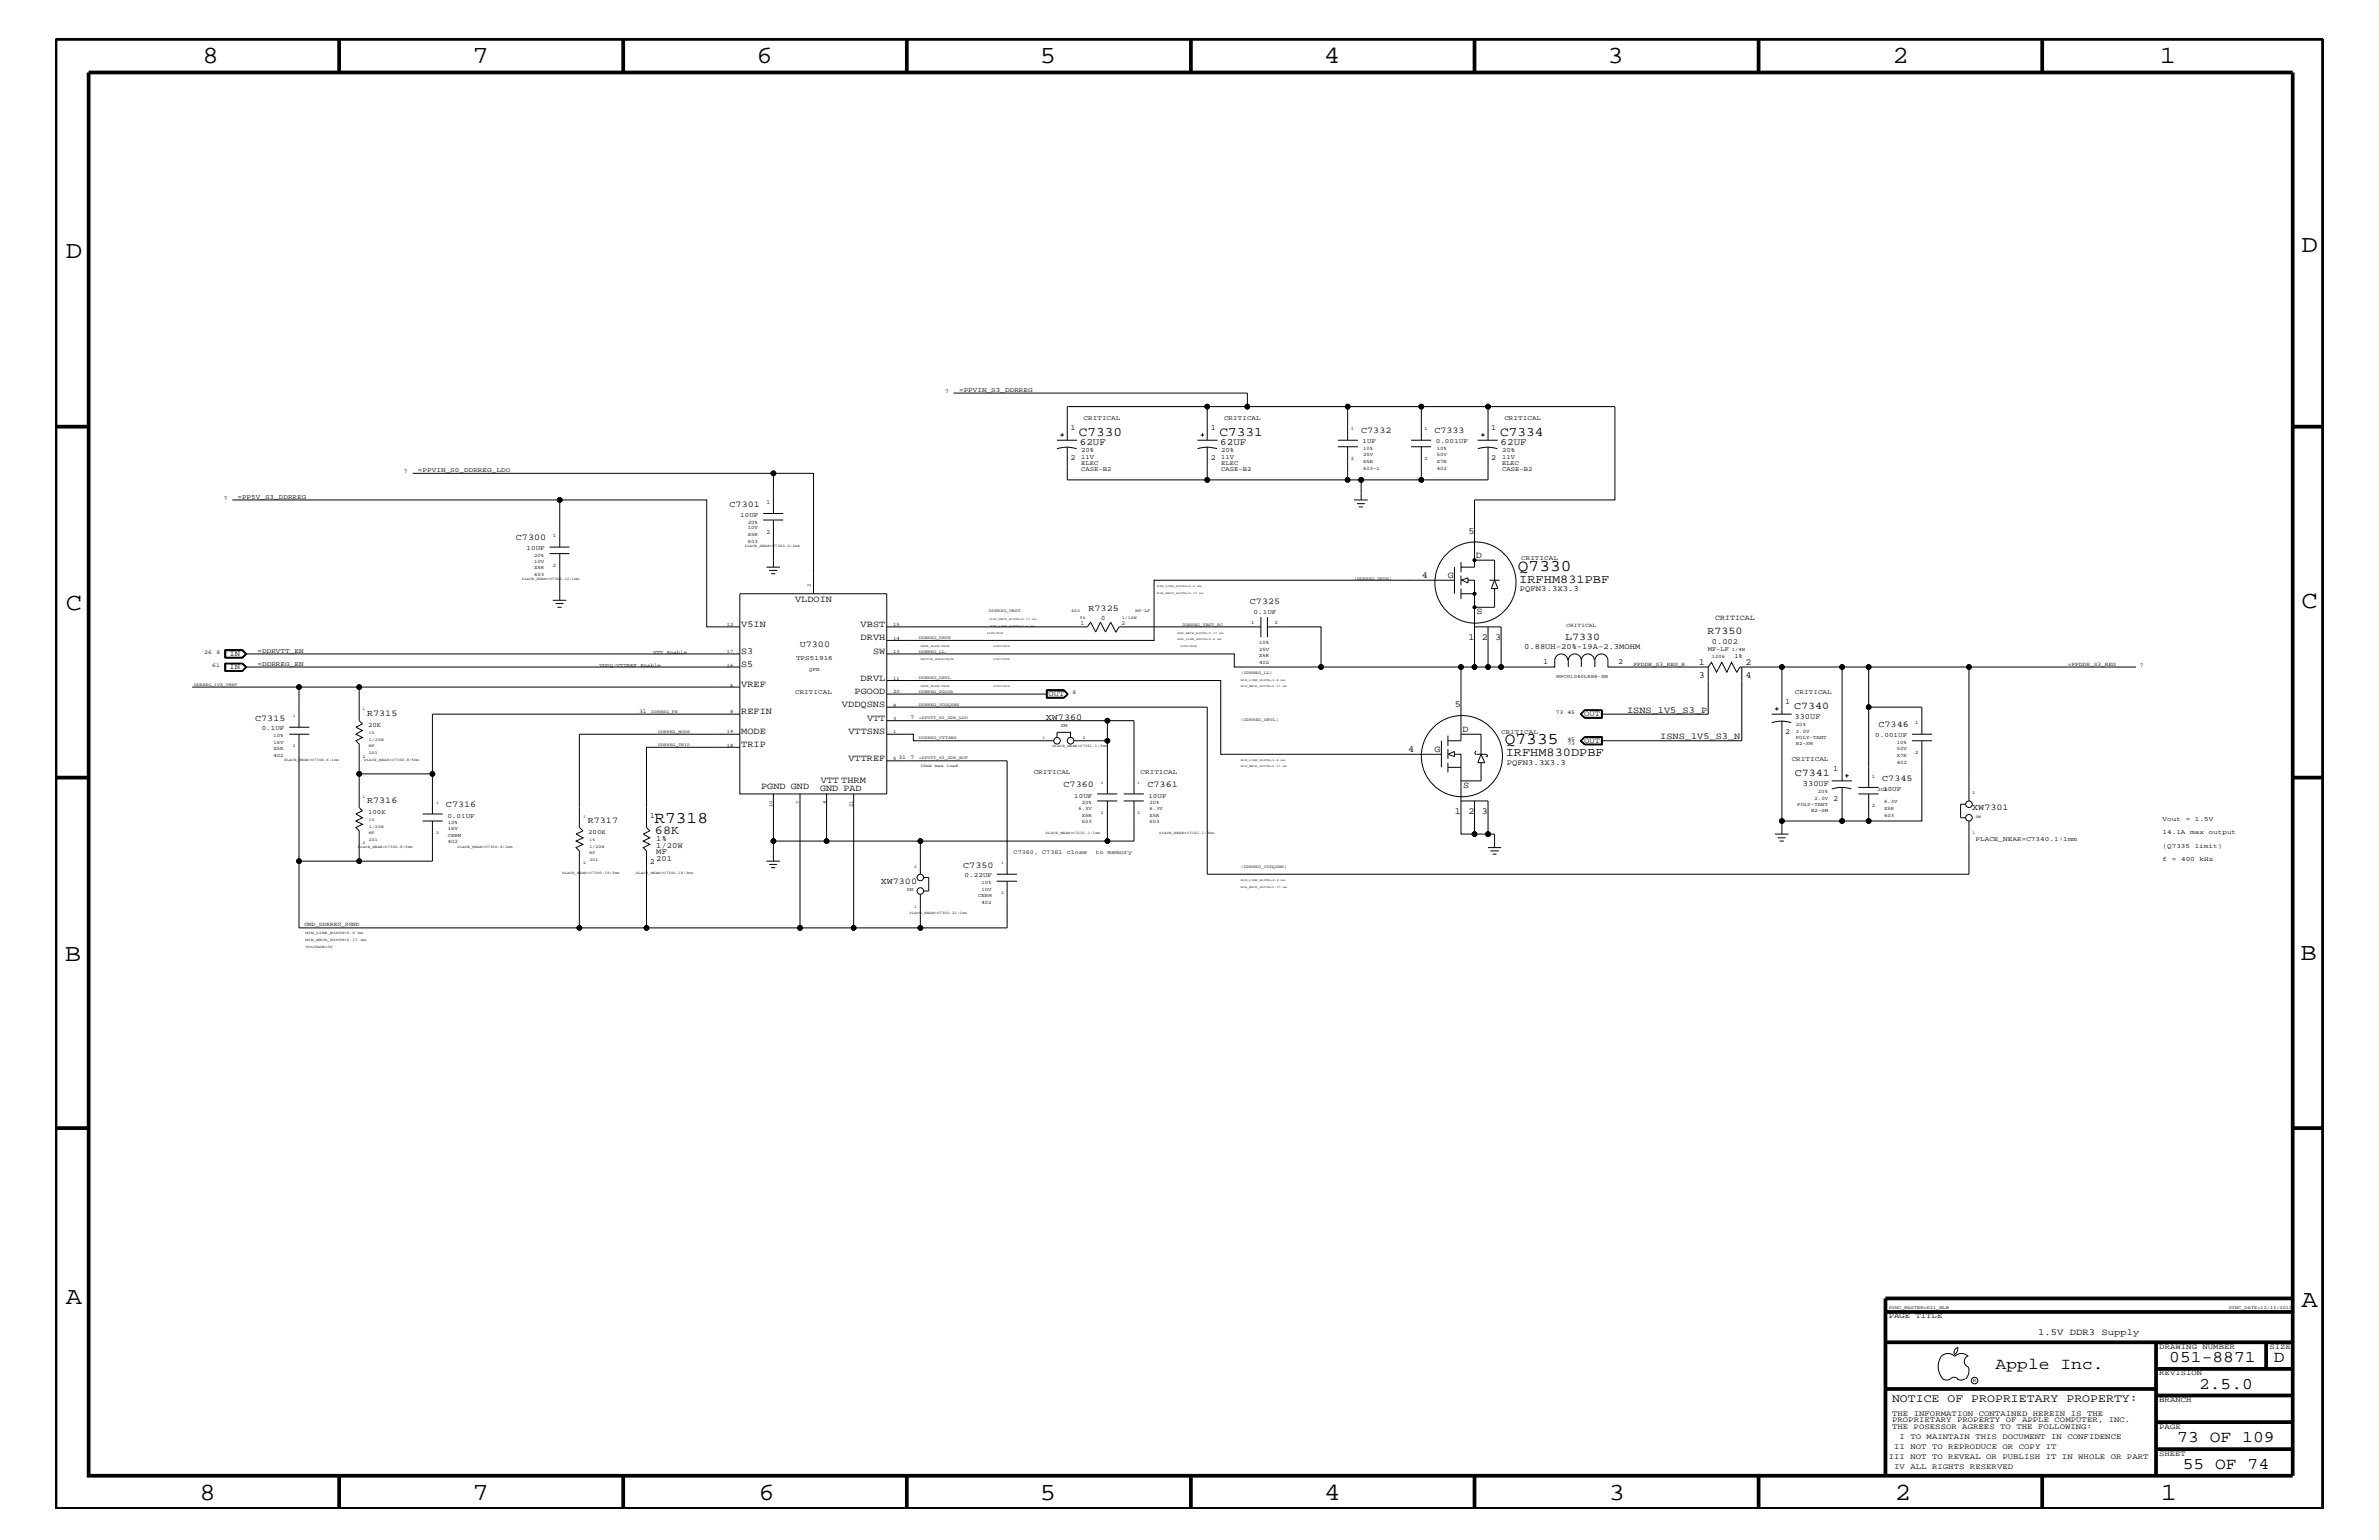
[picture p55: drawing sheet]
<svg xmlns="http://www.w3.org/2000/svg" width="432mm" height="279mm" viewBox="0 0 432 279" stroke-linecap="round" stroke-linejoin="round" font-family="sans-serif">
<defs><g id="words">
<g font-size="4.5">
<text x="36.7" y="11.5">8</text>
<text x="85.8" y="11.5">7</text>
<text x="137.3" y="11.5">6</text>
<text x="188.7" y="11.5">5</text>
<text x="240.3" y="11.5">4</text>
<text x="291.8" y="11.5">3</text>
<text x="343.5" y="11.5">2</text>
<text x="392" y="11.5">1</text>
<text x="11.9" y="46.8">D</text>
<text x="417.7" y="45.7">D</text>
<text x="11.9" y="110.6">C</text>
<text x="417.7" y="110.3">C</text>
<text x="11.8" y="174.3">B</text>
<text x="417.6" y="174.2">B</text>
<text x="11.9" y="236.7">A</text>
<text x="417.7" y="237.1">A</text>
<text x="36.2" y="272.1">8</text>
<text x="85.8" y="272.1">7</text>
<text x="137.7" y="272.1">6</text>
<text x="188.7" y="272.1">5</text>
<text x="240.4" y="272.1">4</text>
<text x="292" y="272.1">3</text>
<text x="343.9" y="272.1">2</text>
<text x="392.2" y="272.1">1</text>
</g>
<g font-size="3">
<text x="275.5" y="103.6">Q7330</text>
<text x="273.1" y="135.1">Q7335</text>
<text x="118.8" y="149.4">R7318</text>
<text x="362.2" y="248.4">Apple Inc.</text>
<text x="393.7" y="247.1">051-8871</text>
<text x="399.2" y="252">2.5.0</text>
<text x="412.7" y="247.1">D</text>
<text x="395.2" y="261.6">73 OF 109</text>
<text x="396.2" y="266.6">55 OF 74</text>
</g>
<g font-size="2.4">
<text x="195.8" y="79">C7330</text>
<text x="221.3" y="79">C7331</text>
<text x="272.3" y="79">C7334</text>
</g>
<g font-size="2.2">
<text x="275.8" y="105.7">IRFHM831PBF</text>
<text x="273.3" y="137.2">IRFHM830DPBF</text>
<text x="118.9" y="151.2">68K</text>
</g>
<text font-size="2.1" x="343.4" y="254.4">NOTICE OF PROPRIETARY PROPERTY:</text>
<g font-size="1.9">
<text x="284.1" y="116.1">L7330</text>
<text x="309.9" y="115.1">R7350</text>
<text x="325.6" y="128.7">C7340</text>
<text x="325.8" y="140.8">C7341</text>
</g>
<g font-size="1.8">
<text x="196" y="80.7">62UF</text>
<text x="221.5" y="80.7">62UF</text>
<text x="272.4" y="80.7">62UF</text>
</g>
<g font-size="1.7">
<text x="266.5" y="96.8">5</text>
<text x="267.9" y="101.3">D</text>
<text x="258.1" y="104.9">4</text>
<text x="262.8" y="104.9">G</text>
<text x="134.5" y="113.7">V5IN</text>
<text x="144.3" y="109.2">VLDOIN</text>
<text x="156.2" y="113.7">VBST</text>
<text x="268" y="111.4">S</text>
<text x="134.5" y="118.6">S3</text>
<text x="156.2" y="116.2">DRVH</text>
<text x="158.5" y="118.6">SW</text>
<text x="266.5" y="116.2">1</text>
<text x="269" y="116.2">2</text>
<text x="271.4" y="116.2">3</text>
<text x="134.5" y="121">S5</text>
<text x="134.5" y="124.7">VREF</text>
<text x="155.1" y="125.9">PGOOD</text>
<text x="156.2" y="123.5">DRVL</text>
<text x="308.4" y="123">3</text>
<text x="308.4" y="120.7">1</text>
<text x="316.8" y="123">4</text>
<text x="316.8" y="120.7">2</text>
<text x="134.5" y="129.6">REFIN</text>
<text x="152.8" y="128.3">VDDQSNS</text>
<text x="157.4" y="130.8">VTT</text>
<text x="264.1" y="128.3">5</text>
<text x="295.3" y="129.3">ISNS_1V5_S3_P</text>
<text x="134.5" y="133.2">MODE</text>
<text x="134.5" y="135.6">TRIP</text>
<text x="154" y="133.2">VTTSNS</text>
<text x="255.6" y="136.4">4</text>
<text x="260.3" y="136.4">G</text>
<text x="265.4" y="132.8">D</text>
<text x="301.3" y="134.1">ISNS_1V5_S3_N</text>
<text x="138.1" y="143.2">PGND GND</text>
<text x="148.8" y="143.5">GND PAD</text>
<text x="149" y="142">VTT THRM</text>
<text x="154" y="138">VTTREF</text>
<text x="265.6" y="143">S</text>
<text x="264.1" y="147.7">1</text>
<text x="266.5" y="147.7">2</text>
<text x="269" y="147.7">3</text>
<text x="370" y="242.3">1.5V DDR3 Supply</text>
</g>
<g font-size="1.6">
<text x="247.1" y="78.6">C7332</text>
<text x="260.3" y="78.6">C7333</text>
<text x="132.4" y="92">C7301</text>
<text x="93.6" y="98">C7300</text>
<text x="197.6" y="110.8">R7325</text>
<text x="226.9" y="109.5">C7325</text>
<text x="145.2" y="117.4">U7300</text>
<text x="46.3" y="130.8">C7315</text>
<text x="66.6" y="130">R7315</text>
<text x="189.8" y="130.7">XW7360</text>
<text x="341" y="131.9">C7346</text>
<text x="193" y="142.9">C7360</text>
<text x="208.3" y="142.9">C7361</text>
<text x="341.6" y="141.7">C7345</text>
<text x="66.6" y="145.7">R7316</text>
<text x="80.9" y="146.5">C7316</text>
<text x="106.7" y="149.4">R7317</text>
<text x="358" y="147">XW7301</text>
<text x="159.9" y="160.3">XW7300</text>
<text x="174.8" y="157.4">C7350</text>
</g>
<g font-size="1.4">
<text x="194.3" y="83.5">2</text>
<text x="194.3" y="78">1</text>
<text x="219.8" y="83.5">2</text>
<text x="219.8" y="78">1</text>
<text x="270.7" y="83.5">2</text>
<text x="270.7" y="78">1</text>
<text x="275.8" y="107.2">PQFN3.3X3.3</text>
<text x="311.3" y="112.6">CRITICAL</text>
<text x="41.7" y="119">IN</text>
<text x="276.6" y="117.8">0.88UH-20%-19A-2.3MOHM</text>
<text x="310.7" y="116.8">0.002</text>
<text x="41.7" y="121.4">IN</text>
<text x="280.1" y="120.4">1</text>
<text x="293.7" y="120.4">2</text>
<text x="190.3" y="126.3">OUT</text>
<text x="287.5" y="129.9">OUT</text>
<text x="324" y="127.7">1</text>
<text x="325.7" y="130.4">330UF</text>
<text x="287.5" y="134.7">OUT</text>
<text x="324" y="133.2">2</text>
<text x="273.5" y="138.7">PQFN3.3X3.3</text>
<text x="327.2" y="142.5">330UF</text>
<text x="332.7" y="139.8">1</text>
<text x="117.9" y="148.4">1</text>
<text x="332.7" y="145.3">2</text>
<text x="119.1" y="155">MF</text>
<text x="119.1" y="153.8">1/20W</text>
<text x="119.1" y="152.6">1%</text>
<text x="117.9" y="156.8">2</text>
<text x="119.1" y="156.2">201</text>
<text x="342.8" y="239.2">PAGE TITLE</text>
<text x="391.9" y="244.7">DRAWING NUMBER</text>
<text x="411.9" y="244.7">SIZE</text>
<text x="391.9" y="249.5">REVISION</text>
<text x="343.4" y="256.8">THE INFORMATION CONTAINED HEREIN IS THE</text>
<text x="391.9" y="254.4">BRANCH</text>
<text x="343.4" y="259.3">THE POSESSOR AGREES TO THE FOLLOWING:</text>
<text x="343.4" y="258">PROPRIETARY PROPERTY OF APPLE COMPUTER, INC.</text>
<text x="343.8" y="262.9">II NOT TO REPRODUCE OR COPY IT</text>
<text x="344.8" y="261.1">I TO MAINTAIN THIS DOCUMENT IN CONFIDENCE</text>
<text x="391.9" y="259.3">PAGE</text>
<text x="342.8" y="264.7">III NOT TO REVEAL OR PUBLISH IT IN WHOLE OR PART</text>
<text x="343.8" y="266.6">IV ALL RIGHTS RESERVED</text>
<text x="391.9" y="264.1">SHEET</text>
</g>
<g font-size="1.2">
<text x="174.1" y="71.1">=PPVIN_S3_DDRREG</text>
<text x="196.7" y="76.2">CRITICAL</text>
<text x="222.2" y="76.2">CRITICAL</text>
<text x="273" y="76.2">CRITICAL</text>
<text x="196.3" y="82">20%</text>
<text x="196.3" y="83.3">11V</text>
<text x="221.7" y="82">20%</text>
<text x="221.7" y="83.3">11V</text>
<text x="247.3" y="80.5">1UF</text>
<text x="260.6" y="80.5">0.001UF</text>
<text x="272.6" y="83.3">11V</text>
<text x="272.6" y="82">20%</text>
<text x="75.9" y="85.6">=PPVIN_S0_DDRREG_LDO</text>
<text x="196.3" y="84.4">ELEC</text>
<text x="196.3" y="85.5">CASE-B2</text>
<text x="221.7" y="84.4">ELEC</text>
<text x="221.7" y="85.5">CASE-B2</text>
<text x="272.6" y="84.4">ELEC</text>
<text x="272.6" y="85.5">CASE-B2</text>
<text x="43.1" y="90.5">=PP5V_S3_DDRREG</text>
<text x="134.4" y="93.8">10UF</text>
<text x="95.6" y="99.9">10UF</text>
<text x="276.1" y="101.6">CRITICAL</text>
<text x="199.9" y="112.5">0</text>
<text x="227.5" y="111.4">0.1UF</text>
<text x="46.7" y="118.4">=DDRVTT_EN</text>
<text x="144.5" y="119.8">TPS51916</text>
<text x="310" y="118.1">MF-LF</text>
<text x="314.8" y="119.3">1%</text>
<text x="46.7" y="120.8">=DDRREG_EN</text>
<text x="144.3" y="125.9">CRITICAL</text>
<text x="325.8" y="125.9">CRITICAL</text>
<text x="66.8" y="131.9">20K</text>
<text x="47.5" y="132.5">0.1UF</text>
<text x="272.5" y="133.2">CRITICAL</text>
<text x="340.4" y="133.8">0.001UF</text>
<text x="187.6" y="140.4">CRITICAL</text>
<text x="207" y="140.4">CRITICAL</text>
<text x="325.2" y="138">CRITICAL</text>
<text x="341.8" y="143.5">10UF</text>
<text x="66.8" y="147.6">100K</text>
<text x="81.2" y="148.4">0.01UF</text>
<text x="195" y="144.7">10UF</text>
<text x="208.4" y="144.7">10UF</text>
<text x="392.5" y="149">Vout</text>
<text x="396.7" y="149">=</text>
<text x="398.4" y="149">1.5V</text>
<text x="106.8" y="151.2">200K</text>
<text x="358.6" y="152.6">PLACE_NEAR=C7340.1:1mm</text>
<text x="392.5" y="153.8">(Q7335</text>
<text x="392.5" y="151.3">14.1A</text>
<text x="397.5" y="151.3">max</text>
<text x="398.4" y="153.8">limit)</text>
<text x="400.9" y="151.3">output</text>
<text x="175.1" y="159.2">0.22UF</text>
<text x="392.5" y="156.2">f</text>
<text x="394.2" y="156.2">=</text>
<text x="395.9" y="156.2">400</text>
<text x="399.2" y="156.2">kHz</text>
</g>
<g font-size="1.1">
<text x="139.1" y="91.4">1</text>
<text x="139.1" y="96.8">2</text>
<text x="196.1" y="113.4">1</text>
<text x="203.5" y="113.4">2</text>
<text x="184" y="155">C7360, C7361 close</text>
<text x="198.8" y="155">to memory</text>
</g>
<g font-size="1">
<text x="171.5" y="71.3">7</text>
<text x="73.3" y="85.9">7</text>
<text x="40.6" y="90.7">7</text>
<text x="284.4" y="113.7">CRITICAL</text>
<text x="37.1" y="118.6">26</text>
<text x="39.3" y="118.6">8</text>
<text x="38.5" y="121">61</text>
<text x="194.6" y="125.9">8</text>
<text x="296.5" y="120.8">PPDDR_S3_REG_R</text>
<text x="375.3" y="120.8">=PPDDR_S3_REG</text>
<text x="388.4" y="121">7</text>
<text x="116" y="129.3">31</text>
<text x="165.3" y="130.5">7</text>
<text x="282.4" y="129.6">73 45</text>
<text x="163.1" y="137.8">31</text>
<text x="165.3" y="137.8">7</text>
<text x="284.5" y="134.4">45</text>
<text x="284.5" y="135.2">73</text>
<text x="55.3" y="168.1">GND_DDRREG_SGND</text>
<text x="358.1" y="250.7">R</text>
</g>
<g font-size=".9">
<text x="245.2" y="83.5">2</text>
<text x="245.2" y="78">1</text>
<text x="247.4" y="82.7">25V</text>
<text x="247.4" y="83.9">X5R</text>
<text x="247.4" y="81.6">10%</text>
<text x="258.6" y="83.5">2</text>
<text x="258.6" y="78">1</text>
<text x="260.8" y="83.9">X7R</text>
<text x="260.8" y="82.7">50V</text>
<text x="260.8" y="81.6">10%</text>
<text x="247.4" y="85.2">603-1</text>
<text x="260.8" y="85.2">402</text>
<text x="135.7" y="95">20%</text>
<text x="96.9" y="101">20%</text>
<text x="100.3" y="97.4">1</text>
<text x="135.7" y="96">10V</text>
<text x="135.7" y="98.5">603</text>
<text x="135.7" y="97.3">X5R</text>
<text x="96.9" y="102.1">10V</text>
<text x="96.9" y="104.6">603</text>
<text x="96.9" y="103.3">X5R</text>
<text x="100.3" y="102.9">2</text>
<text x="147.2" y="106.5" transform="rotate(-90 147.2 106.5)">2</text>
<text x="131.9" y="113.7">12</text>
<text x="162.1" y="113.7">15</text>
<text x="227.1" y="113.1">1</text>
<text x="231.3" y="113.1">2</text>
<text x="118.5" y="118.6">VTT Enable</text>
<text x="131.9" y="118.5">17</text>
<text x="162.1" y="118.5">13</text>
<text x="162.1" y="116.1">14</text>
<text x="228.5" y="118.1">25V</text>
<text x="228.5" y="119.2">X5R</text>
<text x="228.5" y="116.8">10%</text>
<text x="310.7" y="119.3">1206</text>
<text x="314.3" y="118.1">1/4W</text>
<text x="108.8" y="121">VDDQ/VTTREF Enable</text>
<text x="131.9" y="120.9">16</text>
<text x="132.5" y="124.6">6</text>
<text x="146.9" y="121.8">QFN</text>
<text x="162.1" y="123.4">11</text>
<text x="162.1" y="125.8">20</text>
<text x="228.5" y="120.4">402</text>
<text x="282.5" y="123">MPCG1040LR88-SM</text>
<text x="132.5" y="129.4">8</text>
<text x="162.1" y="130.7">3</text>
<text x="162.1" y="128.2">9</text>
<text x="192.5" y="131.9">SM</text>
<text x="326" y="131.7">20%</text>
<text x="347.6" y="131.3">1</text>
<text x="49.6" y="137.3">402</text>
<text x="49.6" y="136.1">X5R</text>
<text x="49.6" y="133.8">10%</text>
<text x="49.6" y="134.9">16V</text>
<text x="131.9" y="135.5">18</text>
<text x="131.9" y="133">19</text>
<text x="162.1" y="133">1</text>
<text x="162.1" y="137.9">5</text>
<text x="326" y="135.2">B2-SM</text>
<text x="326" y="134.1">POLY-TANT</text>
<text x="326" y="133">2.0V</text>
<text x="344.3" y="137.3">X7R</text>
<text x="344.3" y="135">10%</text>
<text x="344.3" y="136.1">50V</text>
<text x="347.6" y="136.8">2</text>
<text x="329.9" y="143.9">20%</text>
<text x="339.8" y="141.1">1</text>
<text x="340.8" y="143.5">20%</text>
<text x="344.3" y="138.5">402</text>
<text x="81.3" y="149.5">10%</text>
<text x="140.2" y="146.5" transform="rotate(-90 140.2 146.5)">10</text>
<text x="145.1" y="145.9" transform="rotate(-90 145.1 145.9)">7</text>
<text x="149.9" y="145.9" transform="rotate(-90 149.9 145.9)">4</text>
<text x="154.8" y="146.5" transform="rotate(-90 154.8 146.5)">21</text>
<text x="195.7" y="147">6.3V</text>
<text x="196.3" y="148.2">X5R</text>
<text x="196.3" y="145.9">20%</text>
<text x="196.3" y="149.4">603</text>
<text x="208.6" y="149.4">603</text>
<text x="208.6" y="148.2">X5R</text>
<text x="208.6" y="147">6.3V</text>
<text x="208.6" y="145.9">20%</text>
<text x="326.2" y="146.2">POLY-TANT</text>
<text x="328.8" y="147.3">B2-SM</text>
<text x="329.4" y="145.1">2.0V</text>
<text x="339.8" y="146.5">2</text>
<text x="342" y="145.7">6.3V</text>
<text x="342" y="148.2">603</text>
<text x="342" y="147">X5R</text>
<text x="81.3" y="153">402</text>
<text x="81.3" y="151.8">CERM</text>
<text x="81.3" y="150.7">16V</text>
<text x="164.6" y="161.7">SM</text>
<text x="178.1" y="161.6">10V</text>
<text x="178.1" y="160.5">10%</text>
<text x="177.5" y="162.8">CERM</text>
<text x="178.1" y="163.9">402</text>
</g>
<g font-size=".8">
<text x="245.8" y="105.3">(DDRREG_DRVH)</text>
<text x="179.5" y="111.1">DDRREG_VBST</text>
<text x="194.4" y="111.1">402</text>
<text x="196" y="112.3">5%</text>
<text x="203.6" y="112.3">1/16W</text>
<text x="206.1" y="111.1">MF-LF</text>
<text x="214.6" y="113.6">DDRREG_VBST_RC</text>
<text x="166.8" y="118.4">DDRREG_LL</text>
<text x="166.8" y="115.9">DDRREG_DRVH</text>
<text x="35.2" y="124.4">DDRREG_1V8_VREF</text>
<text x="166.8" y="123.2">DDRREG_DRVL</text>
<text x="166.8" y="125.7">DDRREG_PGOOD</text>
<text x="225.2" y="122.3">(DDRREG_LL)</text>
<text x="53.2" y="130.2">1</text>
<text x="65.8" y="128.9">1</text>
<text x="118.3" y="129.3">DDRREG_FB</text>
<text x="166.8" y="128">DDRREG_VDDQSNS</text>
<text x="166.8" y="130.5">=PPVTT_S0_DDR_LDO</text>
<text x="225.2" y="130.8">(DDRREG_DRVL)</text>
<text x="53.2" y="135.6">2</text>
<text x="65.8" y="137.4">2</text>
<text x="67" y="133.2">1%</text>
<text x="67" y="134.4">1/20W</text>
<text x="67" y="135.6">MF</text>
<text x="67" y="136.8">201</text>
<text x="119.5" y="135.3">DDRREG_TRIP</text>
<text x="119.5" y="133">DDRREG_MODE</text>
<text x="166.8" y="137.8">=PPVTT_S3_DDR_BUF</text>
<text x="166.8" y="134.1">DDRREG_VTTSNS</text>
<text x="189.2" y="134.1">1</text>
<text x="196.5" y="134.1">2</text>
<text x="167" y="139.2">10mA max load</text>
<text x="199.8" y="142.3">1</text>
<text x="206.4" y="142.3">1</text>
<text x="65.8" y="144.7">1</text>
<text x="67" y="149">1%</text>
<text x="79.2" y="145.9">1</text>
<text x="105.8" y="148.4">1</text>
<text x="199.8" y="147.7">2</text>
<text x="206.4" y="147.7">2</text>
<text x="358" y="144">2</text>
<text x="358.6" y="148.4">SM</text>
<text x="65.8" y="153.2">2</text>
<text x="67" y="151.3">MF</text>
<text x="67" y="150.1">1/20W</text>
<text x="67" y="152.6">201</text>
<text x="79.2" y="151.3">2</text>
<text x="107" y="155">MF</text>
<text x="107" y="153.8">1/20W</text>
<text x="107" y="152.6">1%</text>
<text x="358" y="151.3">1</text>
<text x="105.8" y="156.8">2</text>
<text x="107" y="156.2">201</text>
<text x="165.9" y="157.4">2</text>
<text x="181.7" y="156.8">1</text>
<text x="225.2" y="157.4">(DDRREG_VDDQSNS)</text>
<text x="165.9" y="164.7">1</text>
<text x="181.7" y="162.2">2</text>
<text x="342.8" y="237.4">SYNC_MASTER=K21_MLB</text>
<text x="404.5" y="237.4">SYNC_DATE=12/13/2010</text>
</g>
<g font-size=".7">
<text x="135.2" y="99.3">PLACE_NEAR=U7300.2:1mm</text>
<text x="94.7" y="105.3">PLACE_NEAR=U7300.12:1mm</text>
<text x="191" y="135.6">PLACE_NEAR=C7361.1:3mm</text>
<text x="51.6" y="138">PLACE_NEAR=U7300.6:1mm</text>
<text x="66.1" y="138">PLACE_NEAR=U7300.8:5mm</text>
<text x="64.9" y="153.8">PLACE_NEAR=U7300.8:5mm</text>
<text x="83.1" y="153.8">PLACE_NEAR=U7300.8:1mm</text>
<text x="189.7" y="151.3">PLACE_NEAR=C3101.1:1mm</text>
<text x="210.4" y="151.3">PLACE_NEAR=C3101.1:3mm</text>
<text x="102" y="158.6">PLACE_NEAR=U7300.19:3mm</text>
<text x="115.4" y="158.6">PLACE_NEAR=U7300.18:3mm</text>
<text x="165.1" y="165.9">PLACE_NEAR=U7300.21:1mm</text>
<text x="55.5" y="169.5">MIN_LINE_WIDTH=0.6</text>
<text x="55.5" y="170.7">MIN_NECK_WIDTH=0.17</text>
<text x="55.5" y="172">VOLTAGE=0V</text>
<text x="65" y="169.5">mm</text>
<text x="65.5" y="170.7">mm</text>
</g>
<g font-size=".5">
<text x="210.1" y="107.7">MIN_NECK_WIDTH=0.17</text>
<text x="210.1" y="106.5">MIN_LINE_WIDTH=0.6</text>
<text x="217.3" y="106.5">mm</text>
<text x="217.7" y="107.7">mm</text>
<text x="179.7" y="113.7">MIN_LINE_WIDTH=0.6</text>
<text x="179.7" y="112.6">MIN_NECK_WIDTH=0.17</text>
<text x="187" y="113.7">mm</text>
<text x="187.4" y="112.6">mm</text>
<text x="167" y="119.8">SWITCH_NODE=TRUE</text>
<text x="167" y="117.4">GATE_NODE=TRUE</text>
<text x="179.2" y="115">DIDT=TRUE</text>
<text x="180.3" y="119.8">DIDT=TRUE</text>
<text x="180.3" y="117.4">DIDT=TRUE</text>
<text x="213.7" y="116.2">MIN_LINE_WIDTH=0.6</text>
<text x="213.7" y="115">MIN_NECK_WIDTH=0.17</text>
<text x="214.3" y="117.4">DIDT=TRUE</text>
<text x="221" y="116.2">mm</text>
<text x="221.3" y="115">mm</text>
<text x="167" y="124.7">GATE_NODE=TRUE</text>
<text x="180.3" y="124.7">DIDT=TRUE</text>
<text x="225.2" y="123.5">MIN_LINE_WIDTH=0.6</text>
<text x="225.2" y="124.7">MIN_NECK_WIDTH=0.17</text>
<text x="232.5" y="123.5">mm</text>
<text x="232.8" y="124.7">mm</text>
<text x="225.2" y="138">MIN_LINE_WIDTH=0.6</text>
<text x="225.2" y="139.2">MIN_NECK_WIDTH=0.17</text>
<text x="232.5" y="138">mm</text>
<text x="232.8" y="139.2">mm</text>
<text x="225.2" y="159.9">MIN_LINE_WIDTH=0.2</text>
<text x="225.2" y="161.1">MIN_NECK_WIDTH=0.17</text>
<text x="232.5" y="159.9">mm</text>
<text x="232.8" y="161.1">mm</text>
</g>
</g></defs>
<g fill="none" stroke="#000" stroke-width=".18">
<path d="M173.1 71.3h53.3v2.5h18.2M191.9 79.9h3.6M192.4 78.9h.7M192.8 78.6v.6M217.3 79.9h3.7M217.9 78.9h.6M218.3 78.6v.6M219.1 73.8h-25.4v6.1M226.4 73.8h-7.3v6.1M242.8 79.9h3.7M256.1 79.9h3.7M258 73.8h-13.4v6.1"/>
<path d="M268.2 79.9h3.7M268.8 78.9h.7M269.2 78.6v.6M270.1 79.9v-6.1h23v16.9h-25.5v12.2h-2.4M270.1 73.8h-12.1v6.1M42.2 90.7h59.4v8.6M74.9 85.9h65.5v7.3M99.7 99.3h3.7M101.6 90.7h26.7v23h6M138.5 94.3h3.7M138.5 93.2h3.7M140.4 85.9h7.3v21.8"/>
<path d="M140.4 94.3v8.6M191.9 81.4a5.8 5.8 0 0 1 3.5 0M193.7 81.1v6h50.9M217.3 81.4a5.8 5.8 0 0 1 3.6 0M219.1 81.1v6M242.8 81.1h3.7M244.6 81.1v6h13.4v-6M245.8 90.7h2.4M246.3 91.4h1.4M246.6 92h.8M247.1 87.1v3.6M256.1 81.1h3.7"/>
<path d="M268.2 81.4a5.8 5.8 0 0 1 3.6 0M270.1 81.1v6h-12.1M40.8 117.9h3.2l.8 .7-.8 .8h-3.2zM40.8 119.3h3.2M41 118.1h2.9l.7 .5-.7 .6h-2.9zM44 117.9l.7 .7-.7 .7M44.6 118.6l-.6-.6h-3.1v1.3M44.6 118.6h89.7M44.6 118.6l-.6 .7M99.7 100.4h3.7M100.3 108.9h2.5M100.8 109.5h1.5"/>
<path d="M101.2 110.2h.7M101.6 100.4v8.5M134.3 107.7h26.7v36.3h-26.7zM139.1 102.9h2.5M139.6 103.5h1.5M140 104.1h.7M161 118.6h63v2.4h15.8M161 113.7h36.4l.6-.8 .9 1.8 .8-1.8 1 1.8 .9-1.8 .9 1.8M228.9 112v3.6M228.9 113.7h-25.8l-.6 1.1M230 113.7h9.8v7.3h25.4M230 112v3.6"/>
<path d="M264 105.3h-54.5v10.9h-48.5M264 102.9v4.8M265.2 107.7h2.4M265.2 102v1.8M265.2 104.4v1.8M265.2 106.8v1.9M265.2 105.3l1.2-.5v1l-1.1-.5M266.4 105.3h1.2v15.7h2.5M267.6 113.7h4.9v7.3M267.6 101.6h3.7v3.7M270.1 113.7v7.3h2.4M270.3 105.3h1.9"/>
<path d="M271.3 106.8v3.4h-3.7M271.3 105.3l.6 1.5h-1.2zM284.6 119.8a1.19 1.19 0 0 0-1.2-1.2 1.19 1.19 0 0 0-1.2 1.2v1.2h-9.7M287 119.8a1.19 1.19 0 0 1 1.2-1.2 1.19 1.19 0 0 1 1.2 1.2M287 119.8a1.19 1.19 0 0 0-1.2-1.2 1.19 1.19 0 0 0-1.2 1.2v1.2M287 119.8v1.2M34.9 124.7h30.3M40.9 120.4h3.1l.6 .6-.6 .7h-3.1zM41 120.4v1.3M43.9 120.4l.7 .6M44 120.3h-3.2v1.5h3.2M44 120.3l.8 .7-.8 .8"/>
<path d="M44 120.3l.7 .7-.7 .8M44.6 121l-.7 .7M44.6 121h89.7M52.5 133.2h3.6M52.5 131.9h3.6M54.3 133.2v23h10.9M54.3 124.7v7.2M134.3 133.2h-29.1v16.9l.6 .6-1.2 .6 1.2 .7-1.2 .6 1.2 .6-1.2 .6 .6 .6v13.9h12.1M134.3 124.7h-69.1v6.1l.6 .5-1.2 .6 1.2 .6-1.2 .7 1.2 .6-1.2 .6 .6 .6v5.4M134.3 135.6h-17v14.5l.6 .6-1.1 .6 1.1 .7-1.1 .6 1.1 .6-1.1 .6 .5 .6v13.9h27.9M134.3 129.6h-55.8v18.1M161 130.8h40v3.6"/>
<path d="M161 133.2h4.8v1.2h25.5M161 123.5h60.6v13.3h40M161 128.3h58.1v30.3h138.3v-9.6M161 138h21.8v20.6M161 125.9h29.1M189.9 125.2h3.2l.8 .7-.8 .8h-3.2zM190 126.5h3.1M190 125.2v1.4h3.1l.7-.7M190 125.3h3.1l.7 .6M190.1 126.5v-1.2h3l.6 .6-.6 .6M191.9 133.8v-.9h2.4v.9M193.1 125.2l.7 .7"/>
<path d="M193.8 125.9l-.7 .6M194.9 134.4h6.1v9.6M201 130.8h4.8v13.2M261.6 134.4v4.8M262.8 136.8l1.2-.5v1l-1.1-.5M262.8 133.5v1.8M262.8 135.9v1.8M262.8 138.4v1.8M262.8 139.2h2.4M264 136.8h1.2v14.5h2.4v-6M265.2 121v13.4h-2.4M265.2 133.2h3.6v3.6"/>
<path d="M265.2 121h2.4M267.9 136.3l-.2 .3 .2 .2M268 136.8h1.7M268.8 138.4v3.3h-3.6M268.8 136.8l.7 1.6h-1.3zM269.7 136.9l.3 .2-.3 .2M286.9 129.6l.7-.8h3.2v1.5h-3.2zM286.9 134.4l.7 .7M287.6 133.6h3.2v1.6h-3.2l-.7-.8zM287.6 130.2h3.1M287.6 133.7h3.1v1.4h-3.1M287.6 128.9l-.7 .7 .7 .6"/>
<path d="M287.6 128.9h3.1M287.6 128.9l-.6 .7 .6 .6M287.6 133.8h3.1v1.2h-3.1l-.6-.6zM287.6 133.7l-.7 .7M287.6 133.7l-.7 .7 .7 .7M289.5 121v-1.2a1.19 1.19 0 0 1 1.2-1.2 1.19 1.19 0 0 1 1.1 1.2v1.2h18.2l.6-.8 1 1.7 .9-1.7 .9 1.7 .9-1.7 .9 1.7M290.7 128.9v1.3M290.7 128.8v1.4h-3.1l-.7-.6M310 121v8.6h-19.3M315.2 122l.6-1h7.6v8.6M316.1 121v13.4h-25.4M321.6 131.1a5.8 5.8 0 0 1 3.5 0"/>
<path d="M321.6 129.6h3.6M322.2 128.6h.6M322.5 128.3v.6M323.4 121h10.9v20.7M323.4 130.8v20.5M334.3 121h23.1M339.2 121v21.9M339.2 128.3h9.6v4.9M347 134.4h3.7M347 133.2h3.7M348.8 134.4v14.6h-9.6M387.7 121h-30.3v24.3"/>
<path d="M54.3 156.2v12.1h50.9M76.7 149h3.6M76.7 147.7h3.6M78.5 140.4h-13.3v6.1l.6 .6-1.2 .6 1.2 .7-1.2 .6 1.2 .5-1.2 .6 .6 .6v5.5h13.3v-7.2M139.1 156.2h2.5M139.6 156.8h1.5M140 157.4h.7M140.4 144v8.6h9.6v-8.6M140.4 152.6v3.6M145.2 144v24.3h9.7M150 152.6h17v6M154.9 144v24.3"/>
<path d="M167.6 159.2h1v2.5h-1M180.9 159.9h3.7M180.9 158.6h3.7M182.8 159.9v8.4h-15.8v-6.1M199.1 144h3.7M199.1 145.3h3.7M201 145.3v7.3h-34M204 144h3.6M204 145.3h3.6M205.8 145.3v7.3h-4.8M265.2 145.3h4.9v6h1.2v2.5M267.6 151.3h2.5"/>
<path d="M270.1 153.8h2.4M270.5 154.4h1.5M270.9 155h.7M322.2 151.3h2.4M322.7 152h1.4M323 152.6h.8M332.5 143.1a5.7 5.7 0 0 1 3.5 0M332.5 141.7h3.6M334.3 142.9v6.1h-10.9M334.9 140.7h.6M335.2 140.4v.7M337.3 144h3.7"/>
<path d="M337.3 142.9h3.7M339.2 144v5h-4.9M356.8 145.9h-.9v2.5h.9M154.9 168.3h12.1M352.3 246.1a1.69 1.69 0 0 1 2.5 0 1.72 1.72 0 0 1 2.4 0M352.4 246a3.2 3.2 0 0 0 .4 4.3l.8 .1 .4-.2M354 250.2l.7-.3 .7 .3M355.2 250.2l.7 .2 .7-.2M355.3 244.4v.3a1.18 1.18 0 0 1-.6 1.1M355.4 244.4a.99 .99 0 0 0-.6 1.4M357.2 246a1.04 1.04 0 0 0-.7 1 1.04 1.04 0 0 0 .7 1M357.3 248l.1 .7a2.11 2.11 0 0 1-.6 1.5"/>
<circle cx="219.1" cy="73.8" r=".42"/>
<circle cx="226.4" cy="73.8" r=".42"/>
<circle cx="244.6" cy="73.8" r=".42"/>
<circle cx="258" cy="73.8" r=".42"/>
<circle cx="270.1" cy="73.8" r=".42"/>
<circle cx="101.6" cy="90.7" r=".42"/>
<circle cx="140.4" cy="85.9" r=".42"/>
<circle cx="219.1" cy="87.1" r=".42"/>
<circle cx="244.6" cy="87.1" r=".42"/>
<circle cx="247.1" cy="87.1" r=".42"/>
<circle cx="258" cy="87.1" r=".42"/>
<circle cx="267.6" cy="107.7" r=".25"/>
<circle cx="267.6" cy="110.2" r=".25"/>
<circle cx="267.6" cy="101.6" r=".25"/>
<circle cx="267.8" cy="105.7" r="7.4"/>
<circle cx="54.3" cy="124.7" r=".42"/>
<circle cx="65.2" cy="124.7" r=".42"/>
<circle cx="191.9" cy="134.4" r=".59"/>
<circle cx="194.3" cy="134.4" r=".59"/>
<circle cx="201" cy="134.4" r=".42"/>
<circle cx="201" cy="130.8" r=".42"/>
<circle cx="239.8" cy="121" r=".42"/>
<circle cx="265.2" cy="121" r=".42"/>
<circle cx="265.3" cy="137.2" r="7.4"/>
<circle cx="267.6" cy="121" r=".42"/>
<circle cx="270.1" cy="121" r=".42"/>
<circle cx="272.5" cy="121" r=".42"/>
<circle cx="323.4" cy="121" r=".42"/>
<circle cx="334.3" cy="121" r=".42"/>
<circle cx="339.2" cy="128.3" r=".42"/>
<circle cx="339.2" cy="121" r=".42"/>
<circle cx="357.4" cy="121" r=".42"/>
<circle cx="54.3" cy="156.2" r=".42"/>
<circle cx="65.2" cy="156.2" r=".42"/>
<circle cx="65.2" cy="140.4" r=".42"/>
<circle cx="78.5" cy="140.4" r=".42"/>
<circle cx="140.4" cy="152.6" r=".42"/>
<circle cx="150" cy="152.6" r=".42"/>
<circle cx="167" cy="152.6" r=".42"/>
<circle cx="167" cy="159.2" r=".59"/>
<circle cx="201" cy="152.6" r=".42"/>
<circle cx="267.6" cy="151.3" r=".42"/>
<circle cx="270.1" cy="151.3" r=".42"/>
<circle cx="323.4" cy="149" r=".42"/>
<circle cx="334.3" cy="149" r=".42"/>
<circle cx="339.2" cy="149" r=".42"/>
<circle cx="357.4" cy="145.9" r=".59"/>
<circle cx="357.4" cy="148.4" r=".59"/>
<circle cx="105.2" cy="168.3" r=".42"/>
<circle cx="117.3" cy="168.3" r=".42"/>
<circle cx="145.2" cy="168.3" r=".42"/>
<circle cx="154.9" cy="168.3" r=".42"/>
<circle cx="167" cy="168.3" r=".42"/>
<circle cx="167" cy="161.7" r=".59"/>
<circle cx="358.4" cy="250.5" r=".59"/>
</g>
<g fill="#000">
<circle cx="219.1" cy="73.8" r=".42"/>
<circle cx="226.4" cy="73.8" r=".42"/>
<circle cx="244.6" cy="73.8" r=".42"/>
<circle cx="258" cy="73.8" r=".42"/>
<circle cx="270.1" cy="73.8" r=".42"/>
<circle cx="101.6" cy="90.7" r=".42"/>
<circle cx="140.4" cy="85.9" r=".42"/>
<circle cx="219.1" cy="87.1" r=".42"/>
<circle cx="244.6" cy="87.1" r=".42"/>
<circle cx="247.1" cy="87.1" r=".42"/>
<circle cx="258" cy="87.1" r=".42"/>
<circle cx="267.6" cy="107.7" r=".25"/>
<circle cx="267.6" cy="110.2" r=".25"/>
<circle cx="267.6" cy="101.6" r=".25"/>
<circle cx="54.3" cy="124.7" r=".42"/>
<circle cx="65.2" cy="124.7" r=".42"/>
<circle cx="201" cy="134.4" r=".42"/>
<circle cx="201" cy="130.8" r=".42"/>
<circle cx="239.8" cy="121" r=".42"/>
<circle cx="265.2" cy="121" r=".42"/>
<circle cx="267.6" cy="121" r=".42"/>
<circle cx="270.1" cy="121" r=".42"/>
<circle cx="272.5" cy="121" r=".42"/>
<circle cx="323.4" cy="121" r=".42"/>
<circle cx="334.3" cy="121" r=".42"/>
<circle cx="339.2" cy="128.3" r=".42"/>
<circle cx="339.2" cy="121" r=".42"/>
<circle cx="357.4" cy="121" r=".42"/>
<circle cx="54.3" cy="156.2" r=".42"/>
<circle cx="65.2" cy="156.2" r=".42"/>
<circle cx="65.2" cy="140.4" r=".42"/>
<circle cx="78.5" cy="140.4" r=".42"/>
<circle cx="140.4" cy="152.6" r=".42"/>
<circle cx="150" cy="152.6" r=".42"/>
<circle cx="167" cy="152.6" r=".42"/>
<circle cx="201" cy="152.6" r=".42"/>
<circle cx="267.6" cy="151.3" r=".42"/>
<circle cx="270.1" cy="151.3" r=".42"/>
<circle cx="323.4" cy="149" r=".42"/>
<circle cx="334.3" cy="149" r=".42"/>
<circle cx="339.2" cy="149" r=".42"/>
<circle cx="105.2" cy="168.3" r=".42"/>
<circle cx="117.3" cy="168.3" r=".42"/>
<circle cx="145.2" cy="168.3" r=".42"/>
<circle cx="154.9" cy="168.3" r=".42"/>
<circle cx="167" cy="168.3" r=".42"/>
</g>
<g fill="none" stroke="#000" stroke-width=".68" stroke-linecap="butt">
<path d="M10.1 7.1h411.5v266.7h-411.5zM16.1 13.2h400v254.5h-400zM61.6 7.1v6.1M113.1 7.1v6.1M164.6 7.1v6.1M216.2 7.1v6.1M267.6 7.1v6.1M319.2 7.1v6.1M370.7 7.1v6.1M10.1 77.4h6M416.1 77.4h5.5M10.1 141.1h6"/>
<path d="M416.1 141.1h5.5M10.1 204.7h6M416.1 204.7h5.5M342.2 238h73.9M416.1 235.6h-73.9v32.1M342.2 243.5h73.9M342.2 252h49.1M391.3 243.5v24.2M391.3 258h24.8M391.3 253.2h24.8M391.3 248.4h24.8M411.3 243.5v4.9"/>
<path d="M61.6 267.7v6.1M113.1 267.7v6.1M164.6 267.7v6.1M216.2 268v5.8M267.6 267.7v6.1M319.2 267.7v6.1M370.7 267.7v6.1M391.3 262.9h24.8"/>
</g>
<use href="#words"/>
</svg>
